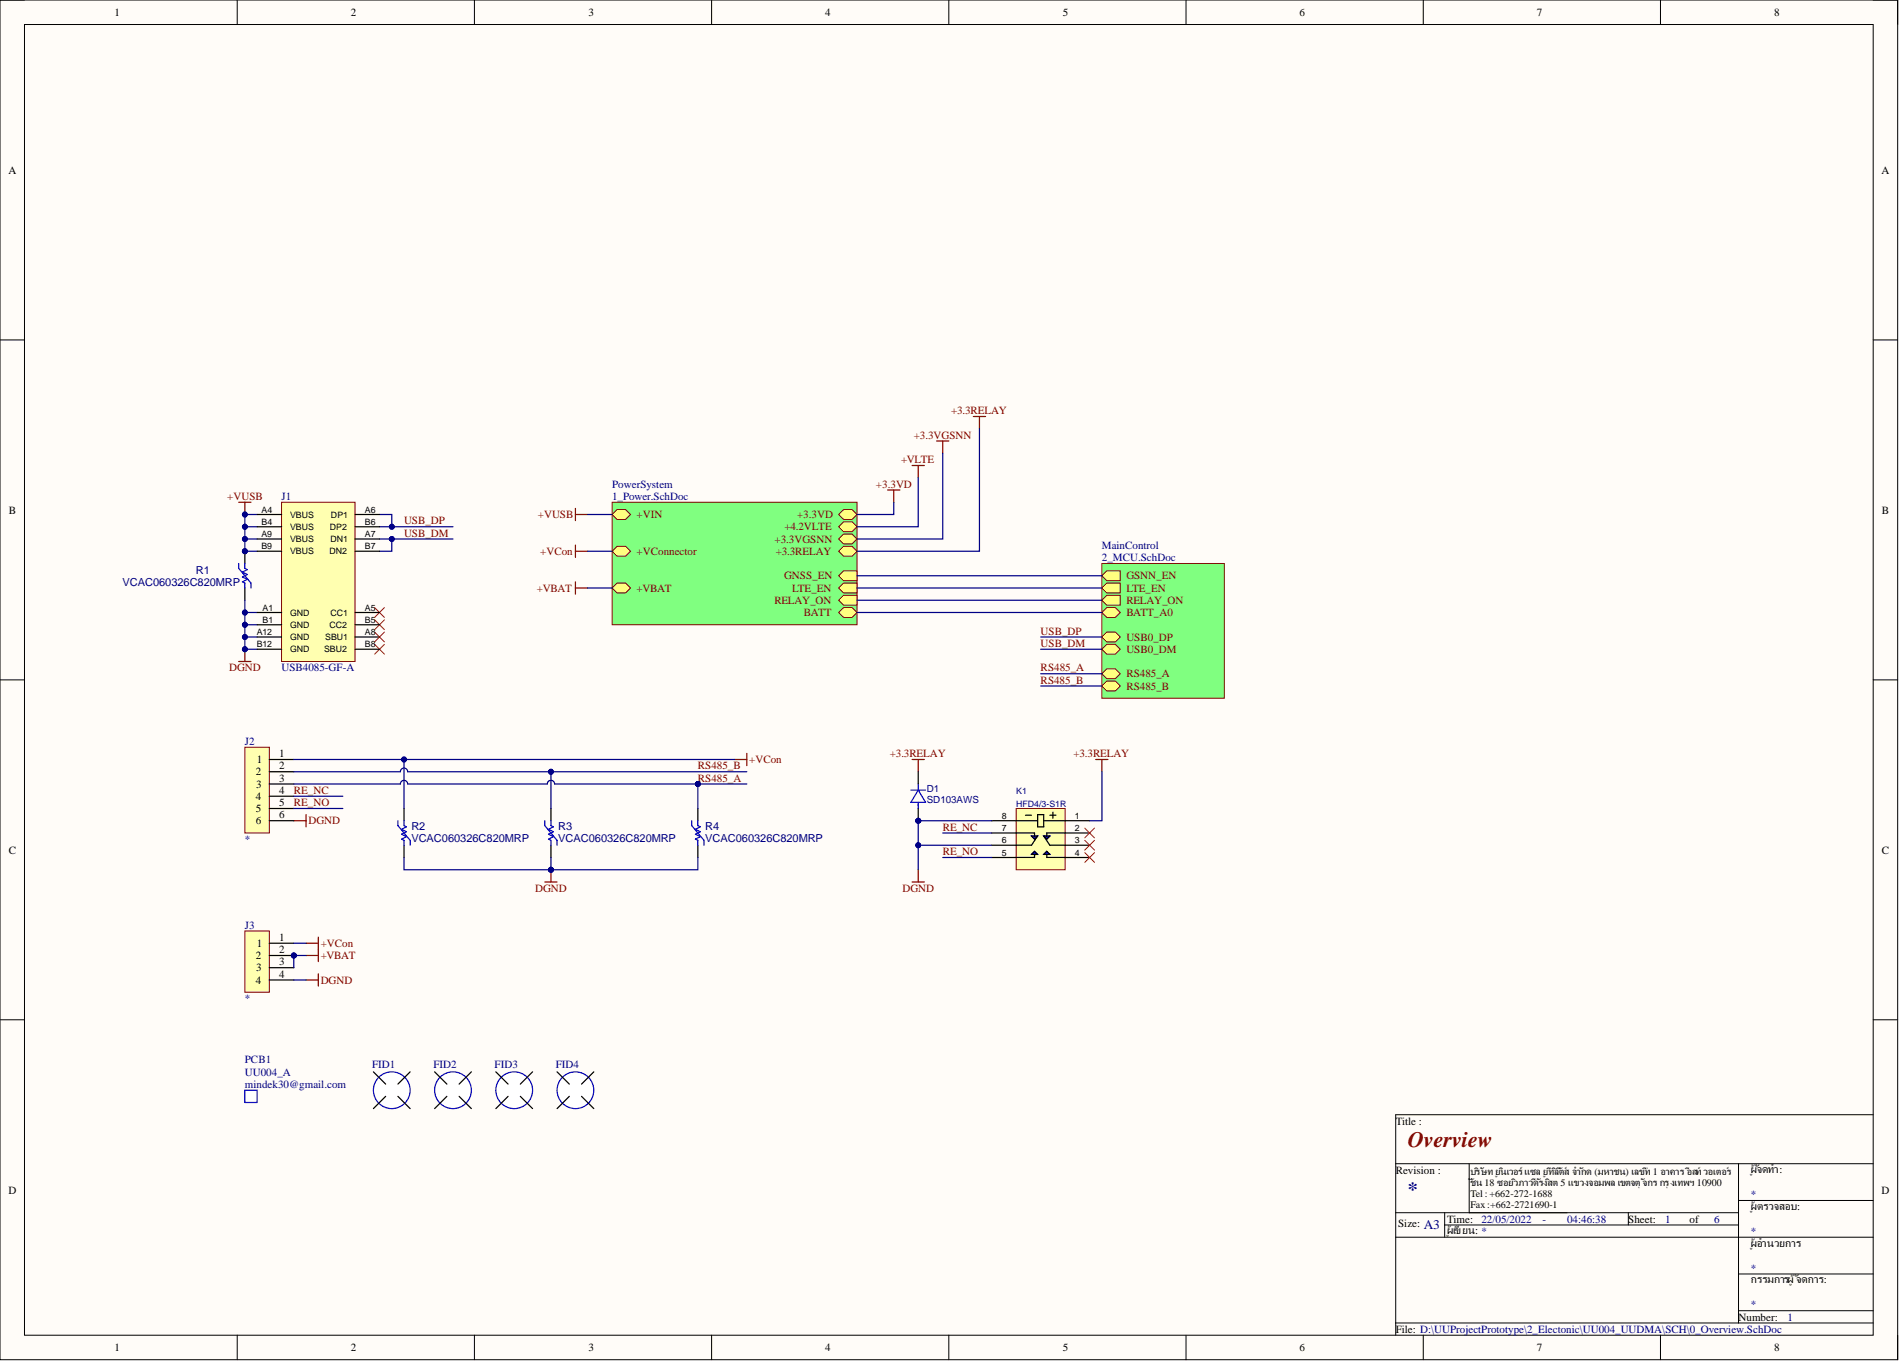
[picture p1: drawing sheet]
<svg xmlns="http://www.w3.org/2000/svg" width="393mm" height="282mm" viewBox="0 0 393 282" stroke-linecap="round" stroke-linejoin="round" font-family="sans-serif">
<defs><g id="words">
<text font-size="4.6" fill="#800000" x="291.6" y="237.5">Overview</text>
<text font-size="4.1" fill="#000080" x="291.6" y="247.7">*</text>
<text font-size="2.7" fill="#000080" x="294.9" y="254.6">A3</text>
<g font-size="2.3">
<text x="23.7" y="3.3">1</text>
<text x="72.7" y="3.3">2</text>
<text x="121.9" y="3.3">3</text>
<text x="170.9" y="3.3">4</text>
<text x="220.1" y="3.3">5</text>
<text x="269.2" y="3.3">6</text>
<text x="318.3" y="3.3">7</text>
<text x="367.5" y="3.3">8</text>
<text x="1.7" y="36">A</text>
<text x="389.7" y="36">A</text>
<text x="1.8" y="106.4">B</text>
<text x="389.8" y="106.4">B</text>
<text x="53" y="160.6">2</text>
<text x="53.2" y="158.1">1</text>
<text x="57.8" y="156.8">1</text>
<text x="57.8" y="159.3">2</text>
<text x="57.8" y="161.9">3</text>
<text x="53" y="165.7">4</text>
<text x="53" y="163.1">3</text>
<text x="57.8" y="164.4">4</text>
<text x="57.8" y="166.9">5</text>
<text x="53" y="170.7">6</text>
<text x="53" y="168.2">5</text>
<text x="57.8" y="169.5">6</text>
<text x="1.8" y="176.8">C</text>
<text x="389.8" y="176.8">C</text>
<text x="53.2" y="196.1">1</text>
<text x="57.8" y="194.8">1</text>
<text x="57.8" y="197.4">2</text>
<text x="53" y="198.6">2</text>
<text x="53" y="203.7">4</text>
<text x="53" y="201.2">3</text>
<text x="57.8" y="199.9">3</text>
<text x="57.8" y="202.5">4</text>
<text x="289.1" y="232.9">Title :</text>
<text x="289.1" y="243">Revision :</text>
<text x="362.6" y="243">ผู้จัดทำ:</text>
<text x="1.7" y="247.2">D</text>
<text x="362.6" y="250.6">ผู้ตรวจสอบ:</text>
<text x="389.7" y="247.2">D</text>
<text x="289.6" y="254.2">Size:</text>
<text x="299.8" y="253.2">Time:</text>
<text x="299.8" y="255.6">ผู้เขียน: *</text>
<text x="337.3" y="253.2">Sheet:</text>
<text x="350" y="253.2">of</text>
<text x="362.6" y="258.2">ผู้อำนวยการ</text>
<text x="362.6" y="265.8">กรรมการผู้จัดการ:</text>
<text x="360.1" y="273.5">Number:</text>
<text x="23.7" y="279.8">1</text>
<text x="72.7" y="279.8">2</text>
<text x="121.9" y="279.8">3</text>
<text x="170.9" y="279.8">4</text>
<text x="220.1" y="279.8">5</text>
<text x="269.2" y="279.8">6</text>
<text x="289.1" y="276">File: D:\UUProjectPrototype\2_Electonic\UU004_UUDMA\SCH\0_Overview.SchDoc</text>
<text x="318.3" y="279.8">7</text>
<text x="367.5" y="279.8">8</text>
</g>
<g font-size="2.3" fill="#800000">
<text x="197" y="85.8">+3.3RELAY</text>
<text x="186.6" y="95.9">+VLTE</text>
<text x="189.3" y="90.8">+3.3VGSNN</text>
<text x="181.4" y="101">+3.3VD</text>
<text x="47.1" y="103.5">+VUSB</text>
<text x="111.4" y="107.3">+VUSB</text>
<text x="131.9" y="107.3">+VIN</text>
<text x="165.1" y="107.3">+3.3VD</text>
<text x="83.7" y="111.1">USB_DM</text>
<text x="83.7" y="108.6">USB_DP</text>
<text x="160.4" y="112.4">+3.3VGSNN</text>
<text x="162.5" y="109.9">+4.2VLTE</text>
<text x="111.9" y="114.9">+VCon</text>
<text x="131.9" y="114.9">+VConnector</text>
<text x="160.7" y="114.9">+3.3RELAY</text>
<text x="111.2" y="122.5">+VBAT</text>
<text x="131.9" y="122.5">+VBAT</text>
<text x="160.4" y="125.1">RELAY_ON</text>
<text x="162.4" y="120">GNSS_EN</text>
<text x="164.1" y="122.5">LTE_EN</text>
<text x="233.3" y="120">GSNN_EN</text>
<text x="233.3" y="122.5">LTE_EN</text>
<text x="233.3" y="125.1">RELAY_ON</text>
<text x="166.5" y="127.6">BATT</text>
<text x="215.6" y="131.4">USB_DP</text>
<text x="233.3" y="127.6">BATT_A0</text>
<text x="215.6" y="134">USB_DM</text>
<text x="233.3" y="132.7">USB0_DP</text>
<text x="233.3" y="135.2">USB0_DM</text>
<text x="47.5" y="139">DGND</text>
<text x="215.6" y="139">RS485_A</text>
<text x="215.6" y="141.6">RS485_B</text>
<text x="233.3" y="140.3">RS485_A</text>
<text x="233.3" y="142.8">RS485_B</text>
<text x="144.5" y="161.9">RS485_A</text>
<text x="144.5" y="159.3">RS485_B</text>
<text x="155.2" y="158.1">+VCon</text>
<text x="184.3" y="156.8">+3.3RELAY</text>
<text x="222.4" y="156.8">+3.3RELAY</text>
<text x="60.9" y="164.4">RE_NC</text>
<text x="60.9" y="166.9">RE_NO</text>
<text x="63.9" y="170.7">DGND</text>
<text x="195.3" y="172">RE_NC</text>
<text x="195.3" y="177.1">RE_NO</text>
<text x="110.9" y="184.7">DGND</text>
<text x="186.9" y="184.7">DGND</text>
<text x="66.4" y="196.1">+VCon</text>
<text x="66.4" y="203.7">DGND</text>
<text x="66.4" y="198.6">+VBAT</text>
</g>
<g font-size="2.3" fill="#000080">
<text x="126.8" y="101">PowerSystem</text>
<text x="58.3" y="103.5">J1</text>
<text x="126.8" y="103.5">1_Power.SchDoc</text>
<text x="228.2" y="113.7">MainControl</text>
<text x="40.6" y="118.8">R1</text>
<text x="228.2" y="116.2">2_MCU.SchDoc</text>
<text x="25.4" y="121.3">VCAC060326C820MRP</text>
<text x="58.3" y="139">USB4085-GF-A</text>
<text x="50.7" y="154.2">J2</text>
<text x="85.2" y="171.8">R2</text>
<text x="115.6" y="171.8">R3</text>
<text x="146.1" y="171.8">R4</text>
<text x="50.7" y="174.5">*</text>
<text x="85.2" y="174.3">VCAC060326C820MRP</text>
<text x="115.6" y="174.3">VCAC060326C820MRP</text>
<text x="146.1" y="174.3">VCAC060326C820MRP</text>
<text x="50.7" y="192.3">J3</text>
<text x="50.7" y="207.5">*</text>
<text x="50.7" y="220.2">PCB1</text>
<text x="77.1" y="221.2">FID1</text>
<text x="89.8" y="221.2">FID2</text>
<text x="102.5" y="221.2">FID3</text>
<text x="115.1" y="221.2">FID4</text>
<text x="50.7" y="225.3">mindek30@gmail.com</text>
<text x="50.7" y="222.7">UU004_A</text>
<text x="362.6" y="248.1">*</text>
<text x="306.9" y="253.2">22/05/2022</text>
<text x="319.5" y="253.2">-</text>
<text x="324.6" y="253.2">04:46:38</text>
<text x="344.9" y="253.2">1</text>
<text x="355" y="253.2">6</text>
<text x="362.6" y="255.7">*</text>
<text x="362.6" y="263.3">*</text>
<text x="362.6" y="270.9">*</text>
<text x="370.2" y="273.5">1</text>
</g>
<g font-size="2.1">
<text x="304.6" y="243.3">บริษัท ยูนิเวอร์แซล ยูทีลิตี้ส์ จำกัด (มหาชน) เลขที่ 1 อาคาร อีสท์วอเตอร์</text>
<text x="304.6" y="245.6">ชั้น 18 ซอยวิภาวดีรังสิต 5 แขวงจอมพล เขตจตุจักร กรุงเทพฯ 10900</text>
<text x="304.6" y="247.9">Tel : +662-272-1688</text>
<text x="304.6" y="250.2">Fax:+662-2721690-1</text>
</g>
<g font-size="2" fill="#000080">
<text x="192" y="164">D1</text>
<text x="192" y="166.3">SD103AWS</text>
</g>
<g font-size="1.8">
<text x="54.2" y="106.2">A4</text>
<text x="60.1" y="107.2">VBUS</text>
<text x="68.6" y="107.2">DP1</text>
<text x="75.6" y="106.2">A6</text>
<text x="54.1" y="113.8">B9</text>
<text x="54.1" y="111.2">A9</text>
<text x="54.2" y="108.7">B4</text>
<text x="60.1" y="109.7">VBUS</text>
<text x="60.1" y="112.3">VBUS</text>
<text x="68.3" y="109.7">DP2</text>
<text x="68.5" y="112.3">DN1</text>
<text x="75.6" y="113.8">B7</text>
<text x="75.6" y="108.7">B6</text>
<text x="75.6" y="111.2">A7</text>
<text x="60.1" y="114.8">VBUS</text>
<text x="68.2" y="114.8">DN2</text>
<text x="53.2" y="131.5">A12</text>
<text x="54.4" y="129">B1</text>
<text x="54.4" y="126.5">A1</text>
<text x="60.1" y="130">GND</text>
<text x="60.1" y="127.5">GND</text>
<text x="68.2" y="130">CC2</text>
<text x="68.5" y="127.5">CC1</text>
<text x="75.6" y="129">B5</text>
<text x="75.6" y="131.5">A8</text>
<text x="75.6" y="126.5">A5</text>
<text x="53.2" y="134.1">B12</text>
<text x="60.1" y="135.1">GND</text>
<text x="60.1" y="132.6">GND</text>
<text x="67.1" y="135.1">SBU2</text>
<text x="67.4" y="132.6">SBU1</text>
<text x="75.6" y="134.1">B8</text>
<text x="207.5" y="169.6">8</text>
<text x="207.5" y="172.1">7</text>
<text x="222.7" y="172.1">2</text>
<text x="222.7" y="169.6">1</text>
<text x="207.5" y="174.7">6</text>
<text x="207.5" y="177.2">5</text>
<text x="222.7" y="177.2">4</text>
<text x="222.7" y="174.7">3</text>
</g>
<g font-size="1.8" fill="#000080">
<text x="210.5" y="164.5">K1</text>
<text x="210.5" y="167.1">HFD4/3-S1R</text>
</g>
</g></defs>
<path d="M0 0h393.1v281.6h-393.1z" fill-rule="evenodd" fill="#fffcf8"/>
<path d="M0 0h393.1v281.6h-393.1z" fill="none" stroke="#000" stroke-width=".21"/>
<path d="M5.1 5.1h382.9v271.4h-382.9z" fill-rule="evenodd" fill="#fffcf8"/>
<g fill="none" stroke="#000" stroke-width=".21">
<path d="M0 0h5.1M5.1 5.1h382.9v271.4h-382.9zM49.1 0v5.1M98.3 0v5.1M147.4 0v5.1M196.5 0v5.1M245.7 0v5.1M294.8 0v5.1M343.9 0v5.1M388 0h5.1v5.1M0 70.4h5.1M388 70.4h5.1"/>
<path d="M0 140.8h5.1M388 140.8h5.1M0 211.2h5.1M388 211.2h5.1M388 230.9h-98.9v45.6M289.1 251.2h71M289.1 256.2h98.9M289.1 241h98.9M299.2 251.2v5M299.2 253.7h60.9M304.3 241v10.2M337.3 251.2v2.5"/>
<path d="M360.1 248.6h27.9M360.1 241v33M49.1 276.5v5.1M98.3 276.5v5.1M147.4 276.5v5.1M196.5 276.5v5.1M245.7 276.5v5.1M289.1 274h98.9M294.8 276.5v5.1M343.9 276.5v5.1M360.1 263.8h27.9M360.1 271.5h27.9"/>
<path d="M393.1 276.5v5.1"/>
</g>
<path d="M228.2 116.7h25.4v27.9h-25.4z" fill-rule="evenodd" fill="#80ff80"/>
<path d="M228.2 116.7h25.4v27.9h-25.4z" fill="none" stroke="#800000" stroke-width=".21"/>
<path d="M229.3 125.8h1.7l1 1.1-1 1h-1.7l-1.1-1z" fill-rule="evenodd" fill="#ffff80"/>
<path d="M229.3 125.8h1.7l1 1.1-1 1h-1.7l-1.1-1z" fill="none" stroke="#800000" stroke-width=".21"/>
<path d="M229.3 138.5h1.7l1 1-1 1.1h-1.7l-1.1-1.1z" fill-rule="evenodd" fill="#ffff80"/>
<path d="M229.3 138.5h1.7l1 1-1 1.1h-1.7l-1.1-1.1z" fill="none" stroke="#800000" stroke-width=".21"/>
<path d="M229.3 141.1h1.7l1 1-1 1h-1.7l-1.1-1z" fill-rule="evenodd" fill="#ffff80"/>
<path d="M229.3 141.1h1.7l1 1-1 1h-1.7l-1.1-1z" fill="none" stroke="#800000" stroke-width=".21"/>
<path d="M229.3 130.9h1.7l1 1-1 1h-1.7l-1.1-1z" fill-rule="evenodd" fill="#ffff80"/>
<path d="M229.3 130.9h1.7l1 1-1 1h-1.7l-1.1-1z" fill="none" stroke="#800000" stroke-width=".21"/>
<path d="M229.3 133.4h1.7l1 1.1-1 1h-1.7l-1.1-1z" fill-rule="evenodd" fill="#ffff80"/>
<path d="M229.3 133.4h1.7l1 1.1-1 1h-1.7l-1.1-1z" fill="none" stroke="#800000" stroke-width=".21"/>
<path d="M229.3 118.2h2.7v2.1h-2.7l-1.1-1.1z" fill-rule="evenodd" fill="#ffff80"/>
<path d="M229.3 118.2h2.7v2.1h-2.7l-1.1-1.1z" fill="none" stroke="#800000" stroke-width=".21"/>
<path d="M229.3 120.8h2.7v2h-2.7l-1.1-1z" fill-rule="evenodd" fill="#ffff80"/>
<path d="M229.3 120.8h2.7v2h-2.7l-1.1-1z" fill="none" stroke="#800000" stroke-width=".21"/>
<path d="M229.3 123.3h2.7v2h-2.7l-1.1-1z" fill-rule="evenodd" fill="#ffff80"/>
<path d="M229.3 123.3h2.7v2h-2.7l-1.1-1z" fill="none" stroke="#800000" stroke-width=".21"/>
<path d="M126.8 104h50.7v25.4h-50.7z" fill-rule="evenodd" fill="#80ff80"/>
<path d="M126.8 104h50.7v25.4h-50.7z" fill="none" stroke="#800000" stroke-width=".21"/>
<path d="M174.7 125.8h1.8l1 1.1-1 1h-1.8l-1-1z" fill-rule="evenodd" fill="#ffff80"/>
<path d="M174.7 125.8h1.8l1 1.1-1 1h-1.8l-1-1z" fill="none" stroke="#800000" stroke-width=".21"/>
<path d="M127.8 105.5h1.8l1 1.1-1 1h-1.8l-1-1z" fill-rule="evenodd" fill="#ffff80"/>
<path d="M127.8 105.5h1.8l1 1.1-1 1h-1.8l-1-1z" fill="none" stroke="#800000" stroke-width=".21"/>
<path d="M174.7 105.5h1.8l1 1.1-1 1h-1.8l-1-1z" fill-rule="evenodd" fill="#ffff80"/>
<path d="M174.7 105.5h1.8l1 1.1-1 1h-1.8l-1-1z" fill="none" stroke="#800000" stroke-width=".21"/>
<path d="M174.7 118.2h2.8v2.1h-2.8l-1-1.1z" fill-rule="evenodd" fill="#ffff80"/>
<path d="M174.7 118.2h2.8v2.1h-2.8l-1-1.1z" fill="none" stroke="#800000" stroke-width=".21"/>
<path d="M174.7 120.8h2.8v2h-2.8l-1-1z" fill-rule="evenodd" fill="#ffff80"/>
<path d="M174.7 120.8h2.8v2h-2.8l-1-1z" fill="none" stroke="#800000" stroke-width=".21"/>
<path d="M127.8 113.2h1.8l1 1-1 1h-1.8l-1-1z" fill-rule="evenodd" fill="#ffff80"/>
<path d="M127.8 113.2h1.8l1 1-1 1h-1.8l-1-1z" fill="none" stroke="#800000" stroke-width=".21"/>
<path d="M174.7 108.1h1.8l1 1-1 1h-1.8l-1-1z" fill-rule="evenodd" fill="#ffff80"/>
<path d="M174.7 108.1h1.8l1 1-1 1h-1.8l-1-1z" fill="none" stroke="#800000" stroke-width=".21"/>
<path d="M174.7 110.6h1.8l1 1-1 1h-1.8l-1-1z" fill-rule="evenodd" fill="#ffff80"/>
<path d="M174.7 110.6h1.8l1 1-1 1h-1.8l-1-1z" fill="none" stroke="#800000" stroke-width=".21"/>
<path d="M174.7 113.2h1.8l1 1-1 1h-1.8l-1-1z" fill-rule="evenodd" fill="#ffff80"/>
<path d="M174.7 113.2h1.8l1 1-1 1h-1.8l-1-1z" fill="none" stroke="#800000" stroke-width=".21"/>
<path d="M174.7 123.3h2.8v2h-2.8l-1-1z" fill-rule="evenodd" fill="#ffff80"/>
<path d="M174.7 123.3h2.8v2h-2.8l-1-1z" fill="none" stroke="#800000" stroke-width=".21"/>
<path d="M127.8 120.8h1.8l1 1-1 1h-1.8l-1-1z" fill-rule="evenodd" fill="#ffff80"/>
<path d="M127.8 120.8h1.8l1 1-1 1h-1.8l-1-1z" fill="none" stroke="#800000" stroke-width=".21"/>
<path d="M50.7 225.8h2.6v2.5h-2.6z" fill-rule="evenodd" fill="#fff"/>
<path d="M50.7 225.8h2.6v2.5h-2.6z" fill="none" stroke="#00f" stroke-width=".25"/>
<circle cx="81.2" cy="225.8" r="3.8" fill="#fff"/>
<circle cx="81.2" cy="225.8" r="3.8" fill="none" stroke="#00f" stroke-width=".25"/>
<path d="M77.3 222l2.6 2.5M79.9 227.1l-2.6 2.5M82.4 227.1l2.6 2.5M85 222l-2.6 2.5" fill="none" stroke="#000" stroke-width=".25"/>
<circle cx="93.8" cy="225.8" r="3.8" fill="#fff"/>
<circle cx="93.8" cy="225.8" r="3.8" fill="none" stroke="#00f" stroke-width=".25"/>
<path d="M90 222l2.6 2.5M92.6 227.1l-2.6 2.5M95.1 227.1l2.5 2.5M97.6 222l-2.5 2.5" fill="none" stroke="#000" stroke-width=".25"/>
<circle cx="106.5" cy="225.8" r="3.8" fill="#fff"/>
<circle cx="106.5" cy="225.8" r="3.8" fill="none" stroke="#00f" stroke-width=".25"/>
<path d="M102.7 222l2.5 2.5M105.2 227.1l-2.5 2.5M107.8 227.1l2.5 2.5M110.3 222l-2.5 2.5" fill="none" stroke="#000" stroke-width=".25"/>
<circle cx="119.2" cy="225.8" r="3.8" fill="#fff"/>
<circle cx="119.2" cy="225.8" r="3.8" fill="none" stroke="#00f" stroke-width=".25"/>
<path d="M115.4 222l2.5 2.5M117.9 227.1l-2.5 2.5M120.5 227.1l2.5 2.5M123 222l-2.5 2.5" fill="none" stroke="#000" stroke-width=".25"/>
<path d="M49.5 137h2.5M50.7 134.5v2.5" fill="none" stroke="#800000" stroke-width=".25"/>
<circle cx="50.7" cy="134.5" r=".51" fill="#000080"/>
<circle cx="50.7" cy="134.5" r=".51" fill="none" stroke="#000080" stroke-width=".21"/>
<path d="M77.6 133.4l2 2.1M77.6 130.9l2 2M77.6 128.4l2 2M77.6 125.8l2 2.1M79.6 133.4l-2 2.1M79.6 130.9l-2 2M79.6 128.4l-2 2M79.6 125.8l-2 2.1" fill="none" stroke="#f00" stroke-width=".21"/>
<path d="M49.5 104h2.5M50.7 104v2.6M183.9 101.5h2.5M185.1 101.5v2.5" fill="none" stroke="#800000" stroke-width=".25"/>
<circle cx="50.7" cy="106.6" r=".51" fill="#000080"/>
<circle cx="50.7" cy="106.6" r=".51" fill="none" stroke="#000080" stroke-width=".21"/>
<path d="M188.9 96.4h2.6M190.2 96.4v2.5M194 91.3h2.5M195.3 91.3v2.6M119.2 105.3v2.5M119.2 112.9v2.5M119.2 106.6h2.5M119.2 114.2h2.5" fill="none" stroke="#800000" stroke-width=".25"/>
<path d="M112.9 170v1l2.5 3v1.1M114.1 170v1l.5 .2-1 .6 1 .5-1 .5 1 .5-1 .5 .5 .2v1.1M143.3 170v1l2.5 3v1.1M144.5 170v1l.6 .2-1.1 .6 1.1 .5-1.1 .5 1.1 .5-1.1 .5 .5 .2v1.1" fill="none" stroke="#00f" stroke-width=".25"/>
<path d="M114.1 167.4v2.6M114.1 175.1v2.5M144.5 167.4v2.6M144.5 175.1v2.5" fill="none" stroke="#000" stroke-width=".25"/>
<circle cx="50.7" cy="114.2" r=".51" fill="#000080"/>
<circle cx="50.7" cy="114.2" r=".51" fill="none" stroke="#000080" stroke-width=".21"/>
<path d="M49.5 117.7l2.5 3.1" fill="none" stroke="#00f" stroke-width=".25"/>
<path d="M50.7 114.2v2.5M50.7 121.8v2.5" fill="none" stroke="#000" stroke-width=".25"/>
<circle cx="50.7" cy="114.2" r=".51" fill="#000080"/>
<circle cx="50.7" cy="114.2" r=".51" fill="none" stroke="#000080" stroke-width=".21"/>
<path d="M49.5 116.7v1M50.7 116.7v1l.5 .3-1 .5 1 .5-1 .5 1 .5-1 .5 .5 .3v1M52 120.8v1M82.4 170v1l2.6 3v1.1M83.7 170v1l.5 .2-1 .6 1 .5-1 .5 1 .5-1 .5 .5 .2v1.1" fill="none" stroke="#00f" stroke-width=".25"/>
<path d="M83.7 167.4v2.6M83.7 175.1v2.5" fill="none" stroke="#000" stroke-width=".25"/>
<path d="M112.9 182.7h2.5M114.1 180.1v2.6" fill="none" stroke="#800000" stroke-width=".25"/>
<circle cx="114.1" cy="180.1" r=".51" fill="#000080"/>
<circle cx="114.1" cy="180.1" r=".51" fill="none" stroke="#000080" stroke-width=".21"/>
<path d="M152.2 157.3h2.5M154.7 156v2.6" fill="none" stroke="#800000" stroke-width=".25"/>
<circle cx="144.5" cy="162.4" r=".51" fill="#000080"/>
<circle cx="144.5" cy="162.4" r=".51" fill="none" stroke="#000080" stroke-width=".21"/>
<path d="M60.9 170h2.5M63.4 168.7v2.5" fill="none" stroke="#800000" stroke-width=".25"/>
<path d="M210.5 167.4h10.1v12.7h-10.1z" fill-rule="evenodd" fill="#ffffb0"/>
<path d="M210.5 167.4h10.1v12.7h-10.1z" fill="none" stroke="#800000" stroke-width=".21"/>
<path d="M212.4 168.8h1.3M217.5 168.8h1.2M218.1 168.2v1.3" fill="none" stroke="#000" stroke-width=".25"/>
<path d="M214.3 176.3l.6 .7h-1.2z" fill="#00f"/>
<path d="M214.3 176.3l.6 .7h-1.2z" fill="none" stroke="#00f" stroke-width=".25"/>
<path d="M213.7 173.1h1.2l-.6 .7z" fill="#00f"/>
<path d="M213.7 173.1h1.2l-.6 .7z" fill="none" stroke="#00f" stroke-width=".25"/>
<path d="M216.8 176.3l.7 .7h-1.3z" fill="#00f"/>
<path d="M216.8 176.3l.7 .7h-1.3z" fill="none" stroke="#00f" stroke-width=".25"/>
<path d="M216.2 173.1h1.3l-.7 .7z" fill="#00f"/>
<path d="M216.2 173.1h1.3l-.7 .7z" fill="none" stroke="#00f" stroke-width=".25"/>
<g fill="none" stroke="#000" stroke-width=".25">
<path d="M205.4 172.5h8.9v.6M205.4 170h9.5M213.7 173.1h1.2l-.6 .7zM214.3 176.3l.6 .7h-1.2zM214.3 177v.6h-8.9M214.9 173.1l-1.2 2h-8.3M214.9 168.7h1.3v2.5h-1.3zM216.2 173.1h1.3l-.7 .7zM216.2 173.1l1.3 2h8.2M216.2 170h9.5M216.8 176.3l.7 .7h-1.3zM216.8 177v.6h8.9"/>
<path d="M225.7 172.5h-8.9v.6"/>
</g>
<path d="M188.9 157.3h2.6M190.2 157.3v2.5M227 157.3h2.5M228.2 157.3v2.5M188.9 182.7h2.6M190.2 180.1v2.6" fill="none" stroke="#800000" stroke-width=".25"/>
<path d="M224.7 171.5l2 2M224.7 174l2 2.1M224.7 176.6l2 2M226.7 171.5l-2 2M226.7 174l-2 2.1M226.7 176.6l-2 2" fill="none" stroke="#f00" stroke-width=".21"/>
<circle cx="190.2" cy="170" r=".51" fill="#000080"/>
<circle cx="190.2" cy="170" r=".51" fill="none" stroke="#000080" stroke-width=".21"/>
<path d="M188.7 163.6h3M190.2 163.6l1.5 2.6h-3zM190.2 162.4v1.2M190.2 166.2v1.2" fill="none" stroke="#00f" stroke-width=".25"/>
<path d="M190.2 159.8v2.6M190.2 167.4v2.6" fill="none" stroke="#000" stroke-width=".25"/>
<circle cx="190.2" cy="170" r=".51" fill="#000080"/>
<circle cx="190.2" cy="170" r=".51" fill="none" stroke="#000080" stroke-width=".21"/>
<path d="M201.6 86.3h2.5M202.9 86.3v2.5" fill="none" stroke="#800000" stroke-width=".25"/>
<path d="M50.7 154.8h5.1v17.7h-5.1z" fill-rule="evenodd" fill="#ffffb0"/>
<path d="M50.7 154.8h5.1v17.7h-5.1z" fill="none" stroke="#800000" stroke-width=".21"/>
<path d="M55.8 157.3h5.1M55.8 159.8h5.1M55.8 162.4h5.1M55.8 164.9h5.1M55.8 167.4h5.1M55.8 170h5.1" fill="none" stroke="#000" stroke-width=".25"/>
<path d="M119.2 120.5v2.5M119.2 121.8h2.5M63.4 197.9h2.5M65.9 196.6v2.6M63.4 203h2.5M65.9 201.7v2.5" fill="none" stroke="#800000" stroke-width=".25"/>
<circle cx="60.9" cy="197.9" r=".51" fill="#000080"/>
<circle cx="60.9" cy="197.9" r=".51" fill="none" stroke="#000080" stroke-width=".21"/>
<path d="M50.7 192.8h5.1v12.7h-5.1z" fill-rule="evenodd" fill="#ffffb0"/>
<path d="M50.7 192.8h5.1v12.7h-5.1z" fill="none" stroke="#800000" stroke-width=".21"/>
<path d="M55.8 195.3h5.1M55.8 197.9h5.1" fill="none" stroke="#000" stroke-width=".25"/>
<circle cx="60.9" cy="197.9" r=".51" fill="#000080"/>
<circle cx="60.9" cy="197.9" r=".51" fill="none" stroke="#000080" stroke-width=".21"/>
<path d="M55.8 200.4h5.1M55.8 203h5.1" fill="none" stroke="#000" stroke-width=".25"/>
<path d="M63.4 195.3h2.5M65.9 194.1v2.5" fill="none" stroke="#800000" stroke-width=".25"/>
<path d="M50.7 111.6v2.6h2.6M177.5 126.9h50.7" fill="none" stroke="#000080" stroke-width=".25"/>
<circle cx="50.7" cy="114.2" r=".51" fill="#000080"/>
<circle cx="50.7" cy="114.2" r=".51" fill="none" stroke="#000080" stroke-width=".21"/>
<circle cx="50.7" cy="111.6" r=".51" fill="#000080"/>
<circle cx="50.7" cy="111.6" r=".51" fill="none" stroke="#000080" stroke-width=".21"/>
<path d="M50.7 109.1v2.5h2.6" fill="none" stroke="#000080" stroke-width=".25"/>
<circle cx="50.7" cy="111.6" r=".51" fill="#000080"/>
<circle cx="50.7" cy="111.6" r=".51" fill="none" stroke="#000080" stroke-width=".21"/>
<circle cx="50.7" cy="109.1" r=".51" fill="#000080"/>
<circle cx="50.7" cy="109.1" r=".51" fill="none" stroke="#000080" stroke-width=".21"/>
<path d="M50.7 131.9v2.6h2.6" fill="none" stroke="#000080" stroke-width=".25"/>
<circle cx="50.7" cy="134.5" r=".51" fill="#000080"/>
<circle cx="50.7" cy="134.5" r=".51" fill="none" stroke="#000080" stroke-width=".21"/>
<circle cx="50.7" cy="131.9" r=".51" fill="#000080"/>
<circle cx="50.7" cy="131.9" r=".51" fill="none" stroke="#000080" stroke-width=".21"/>
<path d="M50.7 129.4v2.5h2.6" fill="none" stroke="#000080" stroke-width=".25"/>
<circle cx="50.7" cy="131.9" r=".51" fill="#000080"/>
<circle cx="50.7" cy="131.9" r=".51" fill="none" stroke="#000080" stroke-width=".21"/>
<circle cx="50.7" cy="129.4" r=".51" fill="#000080"/>
<circle cx="50.7" cy="129.4" r=".51" fill="none" stroke="#000080" stroke-width=".21"/>
<path d="M53.3 106.6h-2.6v2.5h2.6" fill="none" stroke="#000080" stroke-width=".25"/>
<circle cx="50.7" cy="106.6" r=".51" fill="#000080"/>
<circle cx="50.7" cy="106.6" r=".51" fill="none" stroke="#000080" stroke-width=".21"/>
<circle cx="50.7" cy="109.1" r=".51" fill="#000080"/>
<circle cx="50.7" cy="109.1" r=".51" fill="none" stroke="#000080" stroke-width=".21"/>
<path d="M53.3 126.9h-2.6v2.5h2.6" fill="none" stroke="#000080" stroke-width=".25"/>
<circle cx="50.7" cy="126.9" r=".51" fill="#000080"/>
<circle cx="50.7" cy="126.9" r=".51" fill="none" stroke="#000080" stroke-width=".21"/>
<circle cx="50.7" cy="129.4" r=".51" fill="#000080"/>
<circle cx="50.7" cy="129.4" r=".51" fill="none" stroke="#000080" stroke-width=".21"/>
<path d="M78.6 111.6h2.6v2.6h-2.6" fill="none" stroke="#000080" stroke-width=".25"/>
<circle cx="81.2" cy="111.6" r=".51" fill="#000080"/>
<circle cx="81.2" cy="111.6" r=".51" fill="none" stroke="#000080" stroke-width=".21"/>
<path d="M78.6 106.6h2.6v2.5h-2.6" fill="none" stroke="#000080" stroke-width=".25"/>
<circle cx="81.2" cy="109.1" r=".51" fill="#000080"/>
<circle cx="81.2" cy="109.1" r=".51" fill="none" stroke="#000080" stroke-width=".21"/>
<path d="M190.2 98.9v10.2h-12.7M195.3 93.9v17.7h-17.8M81.2 109.1h12.6M185.1 104v2.6h-7.6" fill="none" stroke="#000080" stroke-width=".25"/>
<circle cx="81.2" cy="109.1" r=".51" fill="#000080"/>
<circle cx="81.2" cy="109.1" r=".51" fill="none" stroke="#000080" stroke-width=".21"/>
<path d="M81.2 111.6h12.6" fill="none" stroke="#000080" stroke-width=".25"/>
<circle cx="81.2" cy="111.6" r=".51" fill="#000080"/>
<circle cx="81.2" cy="111.6" r=".51" fill="none" stroke="#000080" stroke-width=".21"/>
<path d="M121.7 106.6h5.1M121.7 114.2h5.1M177.5 119.2h50.7M50.7 124.3v2.6M177.5 121.8h50.7M215.6 134.5h12.6M215.6 131.9h12.6M215.6 139.5h12.6M215.6 142.1h12.6" fill="none" stroke="#000080" stroke-width=".25"/>
<circle cx="50.7" cy="126.9" r=".51" fill="#000080"/>
<circle cx="50.7" cy="126.9" r=".51" fill="none" stroke="#000080" stroke-width=".21"/>
<path d="M114.1 177.6v2.5h30.4v-2.5" fill="none" stroke="#000080" stroke-width=".25"/>
<circle cx="114.1" cy="180.1" r=".51" fill="#000080"/>
<circle cx="114.1" cy="180.1" r=".51" fill="none" stroke="#000080" stroke-width=".21"/>
<path d="M83.7 177.6v2.5h30.4" fill="none" stroke="#000080" stroke-width=".25"/>
<circle cx="114.1" cy="180.1" r=".51" fill="#000080"/>
<circle cx="114.1" cy="180.1" r=".51" fill="none" stroke="#000080" stroke-width=".21"/>
<path d="M83.7 157.3v10.1" fill="none" stroke="#000080" stroke-width=".25"/>
<circle cx="83.7" cy="157.3" r=".51" fill="#000080"/>
<circle cx="83.7" cy="157.3" r=".51" fill="none" stroke="#000080" stroke-width=".21"/>
<path d="M114.1 159.8v7.6" fill="none" stroke="#000080" stroke-width=".25"/>
<circle cx="114.1" cy="159.8" r=".51" fill="#000080"/>
<circle cx="114.1" cy="159.8" r=".51" fill="none" stroke="#000080" stroke-width=".21"/>
<path d="M144.5 162.4v5" fill="none" stroke="#000080" stroke-width=".25"/>
<circle cx="144.5" cy="162.4" r=".51" fill="#000080"/>
<circle cx="144.5" cy="162.4" r=".51" fill="none" stroke="#000080" stroke-width=".21"/>
<path d="M202.9 88.8v25.4h-25.4M177.5 124.3h50.7M228.2 159.8v10.2h-2.5M60.9 162.4h22a.76 .76 0 0 1 .8-.8 .76 .76 0 0 1 .7 .8h29a.76 .76 0 0 1 .7-.8 .76 .76 0 0 1 .8 .8h39.8M60.9 164.9h10.1M60.9 167.4h10.1M195.3 172.5h10.1M195.3 177.6h10.1" fill="none" stroke="#000080" stroke-width=".25"/>
<circle cx="144.5" cy="162.4" r=".51" fill="#000080"/>
<circle cx="144.5" cy="162.4" r=".51" fill="none" stroke="#000080" stroke-width=".21"/>
<path d="M60.9 159.8h22a.76 .76 0 0 1 .8-.7 .76 .76 0 0 1 .7 .7h70.3" fill="none" stroke="#000080" stroke-width=".25"/>
<circle cx="114.1" cy="159.8" r=".51" fill="#000080"/>
<circle cx="114.1" cy="159.8" r=".51" fill="none" stroke="#000080" stroke-width=".21"/>
<path d="M60.9 157.3h91.3" fill="none" stroke="#000080" stroke-width=".25"/>
<circle cx="83.7" cy="157.3" r=".51" fill="#000080"/>
<circle cx="83.7" cy="157.3" r=".51" fill="none" stroke="#000080" stroke-width=".21"/>
<path d="M121.7 121.8h5.1M205.4 170h-15.2v5.1h15.2" fill="none" stroke="#000080" stroke-width=".25"/>
<circle cx="190.2" cy="175.1" r=".51" fill="#000080"/>
<circle cx="190.2" cy="175.1" r=".51" fill="none" stroke="#000080" stroke-width=".21"/>
<circle cx="190.2" cy="170" r=".51" fill="#000080"/>
<circle cx="190.2" cy="170" r=".51" fill="none" stroke="#000080" stroke-width=".21"/>
<path d="M190.2 175.1v5" fill="none" stroke="#000080" stroke-width=".25"/>
<circle cx="190.2" cy="175.1" r=".51" fill="#000080"/>
<circle cx="190.2" cy="175.1" r=".51" fill="none" stroke="#000080" stroke-width=".21"/>
<path d="M60.9 195.3h2.5M63.4 197.9h-2.5v2.5" fill="none" stroke="#000080" stroke-width=".25"/>
<circle cx="60.9" cy="197.9" r=".51" fill="#000080"/>
<circle cx="60.9" cy="197.9" r=".51" fill="none" stroke="#000080" stroke-width=".21"/>
<path d="M60.9 203h2.5" fill="none" stroke="#000080" stroke-width=".25"/>
<path d="M58.3 104h15.2v33h-15.2z" fill-rule="evenodd" fill="#ffffb0"/>
<path d="M58.3 104h15.2v33h-15.2z" fill="none" stroke="#800000" stroke-width=".21"/>
<g fill="none" stroke="#000" stroke-width=".25">
<path d="M53.3 114.2h5M53.3 109.1h5M53.3 111.6h5M53.3 106.6h5M73.5 114.2h5.1M73.5 109.1h5.1M73.5 111.6h5.1M73.5 106.6h5.1M53.3 134.5h5M53.3 131.9h5M53.3 129.4h5M53.3 126.9h5"/>
<path d="M73.5 134.5h5.1M73.5 131.9h5.1M73.5 129.4h5.1M73.5 126.9h5.1"/>
</g>
<use href="#words"/>
</svg>
